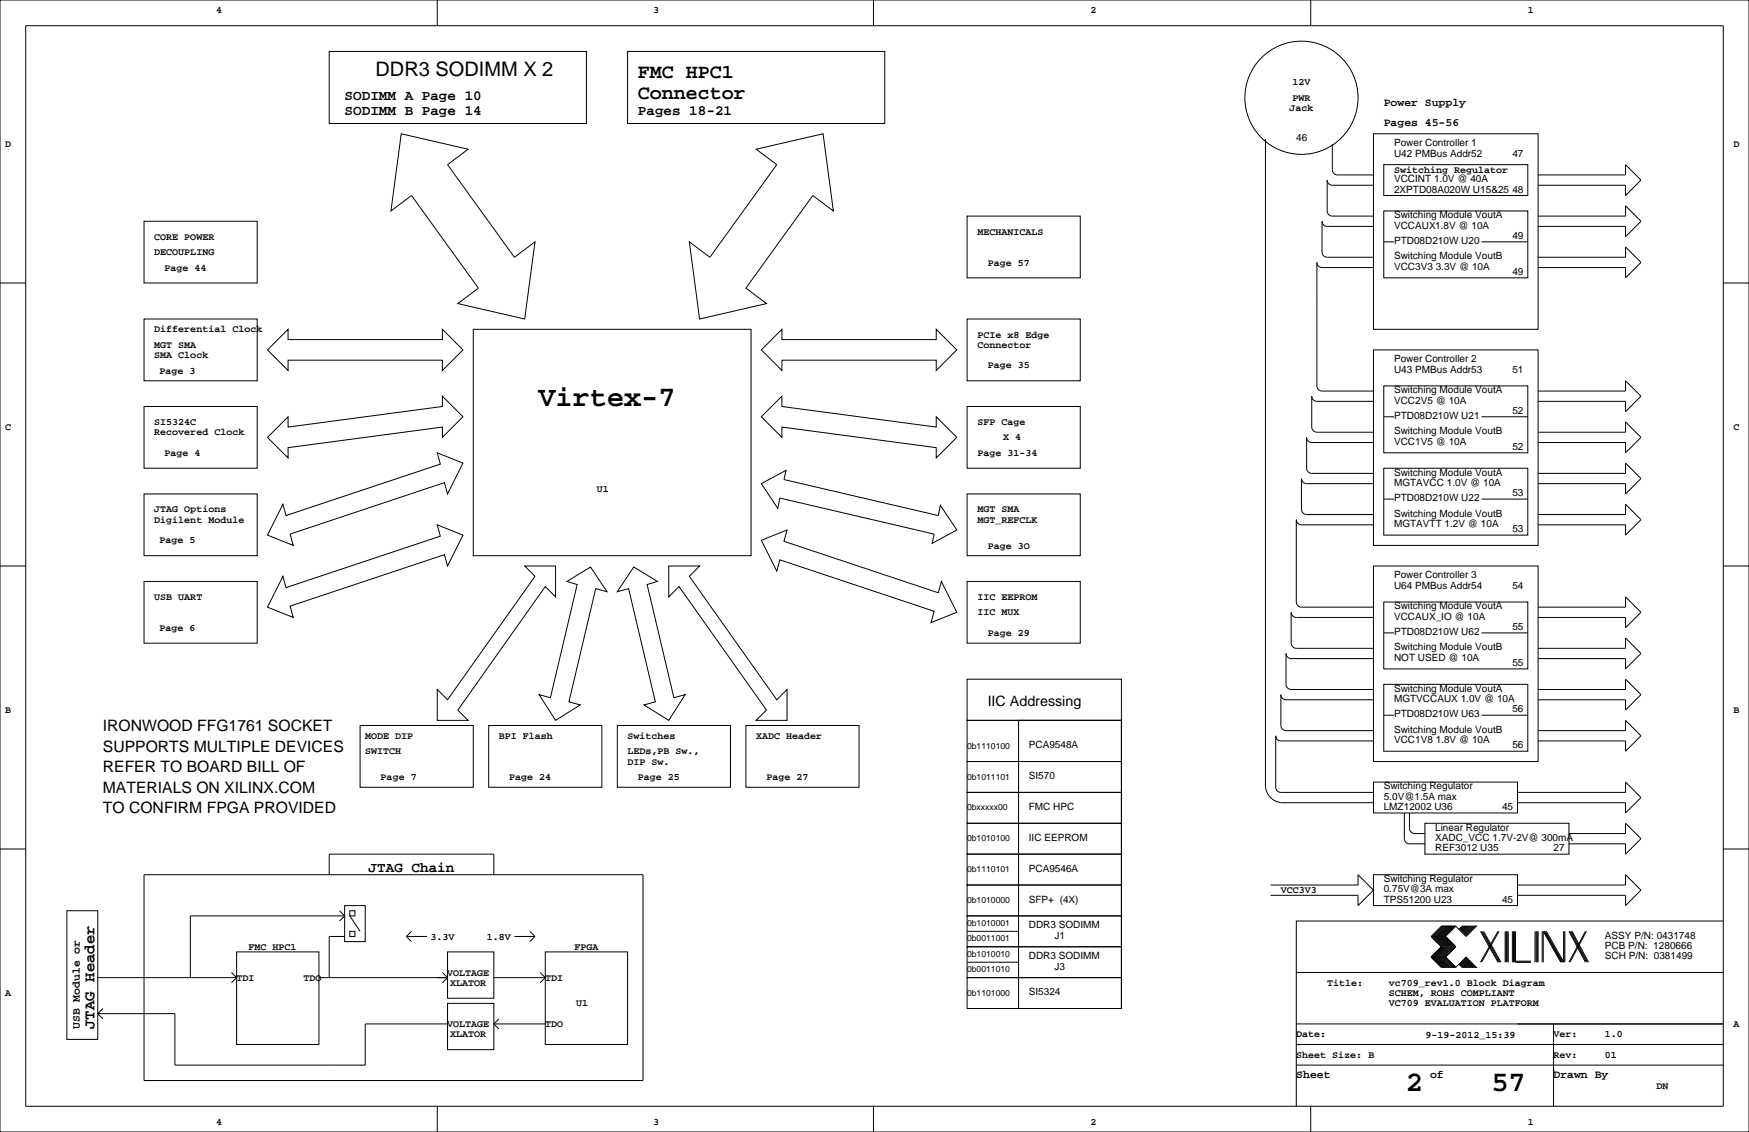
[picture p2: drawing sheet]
<svg xmlns="http://www.w3.org/2000/svg" width="432mm" height="279mm" viewBox="0 0 432 279" stroke-linecap="round" stroke-linejoin="round" font-family="sans-serif">
<defs><g id="words">
<g font-size="7.1">
<text x="132.9" y="100.2">Virtex-7</text>
<text x="347" y="269.3">2</text>
<text x="368.2" y="269.3">57</text>
</g>
<g font-size="4.9">
<text x="92.7" y="18.8">DDR3 SODIMM X 2</text>
<text x="157.5" y="19.3">FMC HPC1</text>
<text x="157.5" y="24.4">Connector</text>
</g>
<g font-size="3.9">
<text x="25.4" y="180.5">IRONWOOD FFG1761 SOCKET</text>
<text x="25.4" y="185.5">SUPPORTS MULTIPLE DEVICES</text>
<text x="25.4" y="190.6">REFER TO BOARD BILL OF</text>
<text x="25.4" y="195.7">MATERIALS ON XILINX.COM</text>
<text x="25.4" y="200.8">TO CONFIRM FPGA PROVIDED</text>
<text x="23.3" y="254" transform="rotate(-90 23.3 254)">JTAG Header</text>
</g>
<g font-size="3.5">
<text x="85.1" y="28.5">SODIMM B Page 14</text>
<text x="85.1" y="24.7">SODIMM A Page 10</text>
<text x="157.5" y="28.5">Pages 18-21</text>
<text x="243.8" y="174.2">IIC Addressing</text>
<text x="91" y="215.2">JTAG Chain</text>
</g>
<g font-size="2.8">
<text x="341.6" y="26.1">Power Supply</text>
<text x="341.6" y="31.2">Pages 45-56</text>
<text x="19.7" y="254" transform="rotate(-90 19.7 254)">USB Module or</text>
<text x="320" y="266.1">Sheet</text>
<text x="353.1" y="266.1">of</text>
<text x="383.5" y="266.1">Drawn By</text>
</g>
<g font-size="2.5">
<text x="53.3" y="3.3">4</text>
<text x="161.3" y="3.3">3</text>
<text x="269.2" y="3.3">2</text>
<text x="377.2" y="3.3">1</text>
<text x="319.1" y="21.1">12V</text>
<text x="318.3" y="27.4">Jack</text>
<text x="319.1" y="24.9">PWR</text>
<text x="320" y="34.8">46</text>
<text x="1.3" y="36.3">D</text>
<text x="344.2" y="36.1">Power Controller 1</text>
<text x="344.2" y="38.6">U42 PMBus Addr52</text>
<text x="373.4" y="38.6">47</text>
<text x="428" y="36.3">D</text>
<text x="344.2" y="42.7">Switching Regulator</text>
<text x="344.2" y="45">VCCINT 1.0V @ 40A</text>
<text x="344.2" y="47.5">2XPTD08A020W U15&amp;25</text>
<text x="373.4" y="47.5">48</text>
<text x="344.2" y="53.9">Switching Module VoutA</text>
<text x="38.1" y="59.2">CORE POWER</text>
<text x="241.3" y="57.9">MECHANICALS</text>
<text x="344.2" y="56.4">VCCAUX1.8V @ 10A</text>
<text x="373.4" y="59">49</text>
<text x="38.1" y="63">DECOUPLING</text>
<text x="243.8" y="65.5">Page 57</text>
<text x="344.2" y="60.2">PTD08D210W U20</text>
<text x="344.2" y="64">Switching Module VoutB</text>
<text x="40.6" y="66.8">Page 44</text>
<text x="344.2" y="66.6">VCC3V3 3.3V @ 10A</text>
<text x="373.4" y="67.8">49</text>
<text x="38.1" y="82">Differential Clock</text>
<text x="241.3" y="83.3">PCIe x8 Edge</text>
<text x="38.1" y="85.9">MGT SMA</text>
<text x="38.1" y="88.4">SMA Clock</text>
<text x="241.3" y="85.9">Connector</text>
<text x="344.2" y="89.4">Power Controller 2</text>
<text x="39.4" y="92.2">Page 3</text>
<text x="243.8" y="90.9">Page 35</text>
<text x="344.2" y="92">U43 PMBus Addr53</text>
<text x="373.4" y="92">51</text>
<text x="344.2" y="97.1">Switching Module VoutA</text>
<text x="344.2" y="99.6">VCC2V5 @ 10A</text>
<text x="1.3" y="106.2">C</text>
<text x="38.1" y="104.9">SI5324C</text>
<text x="38.1" y="107.4">Recovered Clock</text>
<text x="241.3" y="104.9">SFP Cage</text>
<text x="344.2" y="107.2">Switching Module VoutB</text>
<text x="344.2" y="103.4">PTD08D210W U21</text>
<text x="373.4" y="102.1">52</text>
<text x="428" y="106.2">C</text>
<text x="40.6" y="112.5">Page 4</text>
<text x="241.3" y="112.5">Page 31-34</text>
<text x="247.6" y="108.7">X 4</text>
<text x="344.2" y="109.8">VCC1V5 @ 10A</text>
<text x="373.4" y="111">52</text>
<text x="344.2" y="117.4">Switching Module VoutA</text>
<text x="344.2" y="119.9">MGTAVCC 1.0V @ 10A</text>
<text x="147.3" y="121.4">U1</text>
<text x="344.2" y="123.7">PTD08D210W U22</text>
<text x="373.4" y="122.5">53</text>
<text x="38.1" y="126.5">JTAG Options</text>
<text x="38.1" y="129">Digilent Module</text>
<text x="241.3" y="126.5">MGT SMA</text>
<text x="241.3" y="129">MGT_REFCLK</text>
<text x="344.2" y="127.5">Switching Module VoutB</text>
<text x="344.2" y="130.1">MGTAVTT 1.2V @ 10A</text>
<text x="373.4" y="131.3">53</text>
<text x="39.4" y="134.1">Page 5</text>
<text x="243.8" y="135.4">Page 3O</text>
<text x="344.2" y="142.8">Power Controller 3</text>
<text x="38.1" y="148.1">USB UART</text>
<text x="241.3" y="148.1">IIC EEPROM</text>
<text x="344.2" y="145.3">U64 PMBus Addr54</text>
<text x="373.4" y="145.3">54</text>
<text x="39.4" y="155.7">Page 6</text>
<text x="241.3" y="151.9">IIC MUX</text>
<text x="344.2" y="150.4">Switching Module VoutA</text>
<text x="344.2" y="152.9">VCCAUX_IO @ 10A</text>
<text x="373.4" y="155.5">55</text>
<text x="243.8" y="157">Page 29</text>
<text x="344.2" y="160.6">Switching Module VoutB</text>
<text x="344.2" y="156.7">PTD08D210W U62</text>
<text x="344.2" y="163.1">NOT USED @ 10A</text>
<text x="373.4" y="164.4">55</text>
<text x="344.2" y="170.7">Switching Module VoutA</text>
<text x="344.2" y="173.3">MGTVCCAUX 1.0V @ 10A</text>
<text x="1.3" y="176">B</text>
<text x="344.2" y="177.1">PTD08D210W U63</text>
<text x="373.4" y="175.8">56</text>
<text x="428" y="176">B</text>
<text x="90.2" y="182.4">MODE DIP</text>
<text x="123.2" y="182.4">BPI Flash</text>
<text x="154.9" y="182.4">Switches</text>
<text x="186.7" y="182.4">XADC Header</text>
<text x="254" y="184.7">PCA9548A</text>
<text x="344.2" y="180.9">Switching Module VoutB</text>
<text x="344.2" y="183.4">VCC1V8 1.8V @ 10A</text>
<text x="373.4" y="184.7">56</text>
<text x="90.2" y="186.2">SWITCH</text>
<text x="154.9" y="186.2">LEDs,PB Sw.,</text>
<text x="154.9" y="188.7">DIP Sw.</text>
<text x="94" y="192.5">Page 7</text>
<text x="125.7" y="192.5">Page 24</text>
<text x="157.5" y="192.5">Page 25</text>
<text x="189.2" y="192.5">Page 27</text>
<text x="254" y="192.3">SI570</text>
<text x="341.6" y="197.4">5.0V@1.5A max</text>
<text x="341.6" y="194.8">Switching Regulator</text>
<text x="254" y="199.9">FMC HPC</text>
<text x="341.6" y="199.9">LMZ12002 U36</text>
<text x="370.8" y="199.9">45</text>
<text x="254" y="207.5">IIC EEPROM</text>
<text x="354.3" y="205">Linear Regulator</text>
<text x="354.3" y="207.5">XADC_VCC 1.7V-2V@ 300mA</text>
<text x="254" y="215.2">PCA9546A</text>
<text x="354.3" y="210.1">REF3012 U35</text>
<text x="383.5" y="210.1">27</text>
<text x="316.2" y="220.5">VCC3V3</text>
<text x="341.6" y="217.7">Switching Regulator</text>
<text x="341.6" y="220.2">0.75V@3A max</text>
<text x="254" y="222.8">SFP+ (4X)</text>
<text x="341.6" y="222.8">TPS51200 U23</text>
<text x="370.8" y="222.8">45</text>
<text x="106.3" y="231.9">3.3V</text>
<text x="120.2" y="231.9">1.8V</text>
<text x="254" y="229.1">DDR3 SODIMM</text>
<text x="260.3" y="231.7">J1</text>
<text x="396.2" y="231.7">ASSY P/N: 0431748</text>
<text x="61.4" y="234.4">FMC HPC1</text>
<text x="141.8" y="234.4">FPGA</text>
<text x="254" y="236.8">DDR3 SODIMM</text>
<text x="260.3" y="239.3">J3</text>
<text x="396.2" y="234.2">PCB P/N: 1280666</text>
<text x="396.2" y="236.8">SCH P/N: 0381499</text>
<text x="1.3" y="245.9">A</text>
<text x="58.4" y="242.1">TDI</text>
<text x="74.9" y="242.1">TDO</text>
<text x="110.4" y="240.8">VOLTAGE</text>
<text x="111.1" y="243.3">XLATOR</text>
<text x="134.6" y="242.1">TDI</text>
<text x="254" y="245.6">SI5324</text>
<text x="327.7" y="243.3">Title:</text>
<text x="342.9" y="245.9">SCHEM, ROHS COMPLIANT</text>
<text x="342.9" y="243.3">vc709_rev1.0 Block Diagram</text>
<text x="142.2" y="248.4">U1</text>
<text x="342.9" y="248.4">VC709 EVALUATION PLATFORM</text>
<text x="110.4" y="253.5">VOLTAGE</text>
<text x="111.1" y="256">XLATOR</text>
<text x="134.6" y="253.5">TDO</text>
<text x="320" y="256">Date:</text>
<text x="351.9" y="256.3">9-19-2012_15:39</text>
<text x="383.5" y="256">Ver:</text>
<text x="396.2" y="256">1.0</text>
<text x="428" y="253.5">A</text>
<text x="320" y="261.1">Sheet Size: B</text>
<text x="383.5" y="261.1">Rev:</text>
<text x="396.2" y="261.1">01</text>
<text x="408.9" y="268.7">DN</text>
<text x="53.3" y="277.6">4</text>
<text x="161.3" y="277.6">3</text>
<text x="269.2" y="277.6">2</text>
<text x="377.2" y="277.6">1</text>
</g>
<g font-size="2.1">
<text x="238.8" y="184.8">0b1110100</text>
<text x="238.8" y="192.4">0b1011101</text>
<text x="238.8" y="200">0bxxxxx00</text>
<text x="238.8" y="207.6">0b1010100</text>
<text x="238.8" y="215.3">0b1110101</text>
<text x="238.8" y="222.9">0b1010000</text>
<text x="238.8" y="228.5">0b1010001</text>
<text x="238.8" y="232.3">0b0011001</text>
<text x="238.8" y="236.1">0b1010010</text>
<text x="238.8" y="239.9">0b0011010</text>
<text x="238.8" y="245.7">0b1101000</text>
</g>
</g></defs>
<g fill="none" stroke="#000" stroke-width=".25">
<path d="M0 0h431.8v279.4h-431.8zM6.3 6.4h419.1v266.6h-419.1zM81.3 12.7h63.5v17.8h-63.5zM107.9 0v6.4M154.9 12.7h63.5v17.8h-63.5zM215.6 0v6.4M323.6 0v6.4M99.1 33l16.5 3.8-5.1 3.8 16.5 22.9 5.1-3.8-2.6 19-16.5-3.8 5.1-3.8-16.5-22.8-5.1 3.8zM186.7 36.8l16.5-3.8 2.5 19.1-5-3.8-16.6 22.8 5.1 3.8-16.5 3.8-2.5-19 5.1 3.8 16.5-22.9zM312.4 34.3l.1 160a4.3 4.3 0 0 0 3.7 3.8M328.9 35.6v6.3a1.27 1.27 0 0 0 1.3 1.3h8.9M339.1 33h40.6v48.3h-40.6z"/>
<path d="M35.6 54.6h27.9v15.2h-27.9zM238.8 53.3h27.9v15.3h-27.9zM339.1 45.7h-10.2a1.27 1.27 0 0 1-1.2-1.3v7.7a1.27 1.27 0 0 0 1.2 1.2h10.2M339.1 55.9h-11.4a1.27 1.27 0 0 1-1.3-1.3v7.6a1.27 1.27 0 0 0 1.3 1.3h11.4M341.6 40.6h35.6v7.7h-35.6zM341.6 52.1h35.6v16.5h-35.6zM341.6 59.7h2.6M365.8 59.7h11.4M379.7 43.2h21.6v-2.6l3.8 3.8-3.8 3.9v-2.6h-21.6M379.7 53.3h21.6v-2.5l3.8 3.8-3.8 3.8v-2.5h-21.6M0 69.8h6.3M35.6 78.7h27.9v15.3h-27.9z"/>
<path d="M238.8 78.7h27.9v15.3h-27.9zM339.1 66h-12.7a1.27 1.27 0 0 1-1.3-1.2v30.4a1.27 1.27 0 0 0 1.3 1.3h12.7M379.7 63.5h21.6v-2.5l3.8 3.8-3.8 3.8v-2.6h-21.6M425.4 69.8h6.4M66 86.4l5.1-5.1v2.5h38.1v-2.5l5.1 5.1-5.1 5v-2.5h-38.1v2.5zM116.8 81.3h68.6v55.9h-68.6zM188 86.4l5-5.1v2.5h38.1v-2.5l5.1 5.1-5.1 5v-2.5h-38.1v2.5zM339.1 86.4h40.6v48.2h-40.6zM339.1 99.1h-14a1.27 1.27 0 0 1-1.3-1.3v7.6a1.27 1.27 0 0 0 1.3 1.3h14M341.6 95.2h35.6v16.6h-35.6zM379.7 96.5h21.6v-2.5l3.8 3.8-3.8 3.8v-2.5h-21.6M35.6 100.3h27.9v15.3h-27.9z"/>
<path d="M66 107.9l5.1-5v2.5l38.1-5.1v-2.5l5.1 5.1-5.1 5v-2.5l-38.1 5.1v2.5zM188 119.4l6.1-3.3-.6 2.3 38.1 8.9 .6-2.6 4 6.1-6.1 3.3 .5-2.3-38.1-8.9-.5 2.6zM188 102.9l5-5.1v2.5l38.1 5.1v-2.5l5.1 5-5.1 5.1v-2.5l-38.1-5.1v2.5zM238.8 100.3h27.9v15.3h-27.9zM339.1 119.4h-16.5a1.27 1.27 0 0 1-1.3-1.3v7.6a1.27 1.27 0 0 0 1.3 1.3h16.5M339.1 109.2h-15.3a1.27 1.27 0 0 1-1.2-1.3v7.7a1.27 1.27 0 0 0 1.2 1.2h15.3M341.6 115.6h35.6v16.5h-35.6zM341.6 102.9h2.6M365.8 102.9h11.4M379.7 106.7h21.6v-2.6l3.8 3.8-3.8 3.9v-2.6h-21.6M379.7 116.8h21.6v-2.5l3.8 3.8-3.8 3.8v-2.5h-21.6M0 139.7h6.3"/>
<path d="M35.6 121.9h27.9v15.3h-27.9zM69.8 124.5l.8 2.8 38.1-12.7-.8-2.8 6.4 2.5-3.8 7.6-.8-2.8-38.1 12.7 .8 2.8-6.4-2.5zM129.5 139.7h7.7v7.6l-2.6-2.5-21.6 30.5 2.6 2.5h-7.7v-7.6l2.6 2.5 21.6-30.5zM156.5 140l5.8 3.5-2.5 .8 6.6 27.9 2.8-.8-4.1 6.4-6.1-3.8 2.8-.8-6.6-27.9-2.8 .7zM165.1 139.7h7.6l-2.5 2.5 21.6 30.5 2.5-2.5v7.6h-7.6l2.5-2.5-21.6-30.5-2.5 2.5zM188 133.3l6.3-2.5-.8 2.8 38.1 12.7 .8-2.8 3.8 7.6-6.3 2.6 .7-2.8-38.1-12.7-.7 2.8zM238.8 121.9h27.9v15.3h-27.9zM339.1 139.7h40.6v48.3h-40.6zM339.1 129.5h-17.8a1.27 1.27 0 0 1-1.3-1.2v20.3a1.27 1.27 0 0 0 1.3 1.3h17.8M341.6 123.2h2.6M365.8 123.2h11.4M379.7 127h21.6v-2.5l3.8 3.8-3.8 3.8v-2.6h-21.6"/>
<path d="M425.4 139.7h6.4M35.6 143.5h27.9v15.3h-27.9zM69.8 142.2l.8 2.8 38.1-12.7-.8-2.8 6.4 2.6-3.8 7.6-.8-2.8-38.1 12.7 .8 2.8-6.4-2.5zM140 143.5l5.8-3.5 4.1 6-2.8-.7-6.6 27.9 2.8 .8-6.1 3.8-4.1-6.4 2.8 .8 6.6-27.9zM238.8 143.5h27.9v15.3h-27.9zM339.1 152.4h-19.1a1.27 1.27 0 0 1-1.2-1.3v7.7a1.27 1.27 0 0 0 1.2 1.2h19.1M341.6 148.6h35.6v16.5h-35.6zM341.6 156.2h2.6M365.8 156.2h11.4M379.7 149.9h21.6v-2.6l3.8 3.8-3.8 3.8v-2.5h-21.6M88.9 179.1h27.9v15.2h-27.9zM120.6 179.1h28v15.2h-28z"/>
<path d="M152.4 179.1h27.9v15.2h-27.9zM184.1 179.1h28v15.2h-28zM238.8 167.6h38.1v10.2h-38.1zM238.8 177.8h38.1v10.2h-38.1zM251.5 177.8h25.4v71.1h-25.4zM339.1 172.7h-21.6a1.27 1.27 0 0 1-1.3-1.3v7.7a1.27 1.27 0 0 0 1.3 1.2h21.6M339.1 162.6h-20.3a1.27 1.27 0 0 1-1.3-1.3v7.6a1.27 1.27 0 0 0 1.3 1.3h20.3M341.6 168.9h35.6v16.5h-35.6zM341.6 176.5h2.6M365.8 176.5h11.4M379.7 160h21.6v-2.5l3.8 3.8-3.8 3.8v-2.5h-21.6M379.7 170.2h21.6v-2.6l3.8 3.8-3.8 3.9v-2.6h-21.6"/>
<path d="M238.8 188h38.1v7.6h-38.1zM238.8 195.6h38.1v7.6h-38.1zM316.2 198.1h22.9M339.1 193h35.5v7.7h-35.5zM339.1 182.9h-22.9a1.27 1.27 0 0 1-1.2-1.3v12.7a1.27 1.27 0 0 0 1.2 1.3h22.9M374.6 195.6h26.7v-2.6l3.8 3.8-3.8 3.9v-2.6h-26.7M379.7 180.3h21.6v-2.5l3.8 3.8-3.8 3.8v-2.5h-21.6M0 209.5h6.3M35.6 215.9h123.1v50.8h-123.1zM81.3 215.9v-5.1h40.6v5.1M238.8 203.2h38.1v7.6h-38.1zM238.8 218.4h38.1v7.7h-38.1z"/>
<path d="M238.8 210.8h38.1v7.6h-38.1zM313.7 218.4h21.6v-2.5l3.8 3.8-3.8 3.8v-2.5h-21.6M339.1 215.9h35.5v7.6h-35.5zM346.7 200.7v6.3a1.27 1.27 0 0 0 1.3 1.3h3.8M348 200.7v3.8a1.27 1.27 0 0 0 1.2 1.2h2.6M351.8 203.2h35.5v7.6h-35.5zM374.6 218.4h26.7v-2.5l3.8 3.8-3.8 3.8v-2.5h-26.7M387.3 205.7h14v-2.5l3.8 3.8-3.8 3.8v-2.5h-14M425.4 209.5h6.4M16.5 224.8h7.6v31.7h-7.6zM58.4 234.9h20.3v22.9h-20.3zM83.8 224.8l1.3 1.3"/>
<path d="M85.1 223.5h5.1v8.9h-5.1zM85.1 231.1h-3.8v10.2M85.1 226.1l-1.3 1.2M85.1 226.1h-38.1v15.2M86.4 229.9h1.2v1.2h-1.2zM86.4 224.8h1.2v1.3h-1.2zM86.4 226.1l2.5 3.8M100.3 231.1h5.1M100.3 231.1l1.3 1.3M101.6 229.9l-1.3 1.2M110.5 234.9h11.4v11.5h-11.4zM127 231.1h5.1"/>
<path d="M130.8 229.9l1.3 1.2M132.1 231.1l-1.3 1.3M134.6 234.9h20.3v22.9h-20.3zM238.8 226.1h38.1v7.6h-38.1zM238.8 233.7h38.1v7.6h-38.1zM238.8 237.5h12.7M238.8 229.9h12.7M353.3 236.2l2.6 2.6h3.5M353.3 231.1l2.6 2.6-2.6 2.5M353.3 236.2h3.6M353.3 231.1h3.6M356.1 228.6l-2.5 2.5 2.5 2.6-2.5 2.5 2.5 2.6"/>
<path d="M356.4 228.6l-2.6 2.5 2.6 2.6-2.6 2.5 2.6 2.6M356.6 228.6l-2.5 2.5 2.5 2.6-2.5 2.5 2.5 2.6M356.9 228.6l-2.6 2.5 2.6 2.6-2.6 2.5 2.6 2.6M356.9 231.1l2.5 2.6-2.5 2.5M356.9 236.2l2.5 2.6M357.1 228.6l-2.5 2.5 2.5 2.6-2.5 2.5 2.5 2.6M357.4 228.6l-2.6 2.5 2.6 2.6-2.6 2.5 2.6 2.6M357.6 228.6l-2.5 2.5 2.5 2.6-2.5 2.5 2.5 2.6M357.9 228.6l-2.6 2.5 2.6 2.6-2.6 2.5 2.6 2.6M358.1 228.6l-2.5 2.5 2.5 2.6-2.5 2.5 2.5 2.6M358.4 228.6l-2.5 2.5 2.5 2.6-2.5 2.5 2.5 2.6M358.6 228.6l-2.5 2.5 2.5 2.6-2.5 2.5 2.5 2.6"/>
<path d="M358.9 228.6l-2.5 2.5 2.5 2.6-2.5 2.5 2.5 2.6M359.2 228.6l-2.6 2.5 2.6 2.6-2.6 2.5 2.6 2.6M359.4 228.6l2.5 2.5 2.6-2.5h-3.6l-.7 .8M359.4 228.6h-3.5l-2.6 2.5M359.4 228.6l-2.5 2.5M360.2 238l.7 .8h3.6l-2.6-2.6-2.5 2.6M360.4 237.7l1 1.1M360.4 238l.8 .8M360.7 237.5l1.2 1.3M360.7 237.7l1 1.1M360.9 237.2l1.6 1.6M360.9 237.5l1.3 1.3"/>
<path d="M361.2 237l1.8 1.8M361.2 237.2l1.5 1.6M361.2 228.6l-.8 .8M361.4 236.7l2.1 2.1M361.4 237l1.8 1.8M361.4 228.6l-1 1M361.7 236.5l2.3 2.3M361.7 236.7l2 2.1M361.7 228.6l-1 1M361.9 236.5l2.3 2.3M361.9 228.6l-1.2 1.3M362.2 228.6l-1.3 1.3"/>
<path d="M362.5 228.6l-1.6 1.5M362.7 228.6l-1.5 1.5M363 228.6l-1.8 1.8M363.2 228.6l-1.8 1.8M363.5 228.6l-2.1 2M363.7 228.6l-2 2M364 228.6l-2.3 2.3M364.2 228.6l-2.3 2.3M365.5 229.9l4.3 7.6M365.8 229.9l4.3 7.6M366 229.9l4.3 7.6M366.3 229.9l4.3 7.6"/>
<path d="M369.8 229.9l-4.3 7.6M370.1 229.9l-4.3 7.6M371.6 229.9v7.6M371.9 229.9v7.6M372.1 229.9v7.6M372.4 229.9v7.6M373.4 229.9v7.6M373.6 229.9v7.6M373.9 229.9v7.6M374.1 229.9v7.6h3.9M374.1 237.2h3.9M379 229.9v7.6"/>
<path d="M379.2 229.9v7.6M379.5 229.9v7.6M379.7 229.9v7.6M380.7 229.9v7.6M381 237.5v-7.6l4.3 7.6M381.3 229.9l4.3 7.6M381.5 229.9l4.3 7.6M381.8 229.9l4.3 7.6v-7.6M386.3 229.9v7.6M387.3 229.9l4.1 7.6M387.6 229.9l4.1 7.6M387.9 229.9l4 7.6"/>
<path d="M388.1 229.9l4.1 7.6M391.4 229.9l-4.1 7.6M391.7 229.9l-4.1 7.6M425.4 227.3h-105.4v35.6M24.1 250.2h19.1v12.7h47v-10.2h20.3M24.1 241.3h34.3M24.1 250.2l1.3 1.3M25.4 248.9l-1.3 1.3M57.1 240l1.3 1.3M58.4 241.3l-1.3 1.3M78.7 241.3h31.8M109.2 240l1.3 1.3"/>
<path d="M110.5 247.6h11.4v11.5h-11.4zM110.5 241.3l-1.3 1.3M121.9 252.7h12.7M121.9 241.3h12.7M121.9 252.7l1.3 1.3M123.2 251.5l-1.3 1.2M133.3 240l1.3 1.3M134.6 241.3l-1.3 1.3M238.8 241.3h38.1v7.6h-38.1zM320 257.8h105.4M320 252.7h105.4M320 240h105.4"/>
<path d="M383.5 252.7v20.3M107.9 273v6.4M215.6 273v6.4M320 262.9v10.1M320 262.9h105.4M323.6 273v6.4M383.5 264.2h.1"/>
<circle cx="321.3" cy="24.1" r="14"/>
</g>
<use href="#words"/>
</svg>
